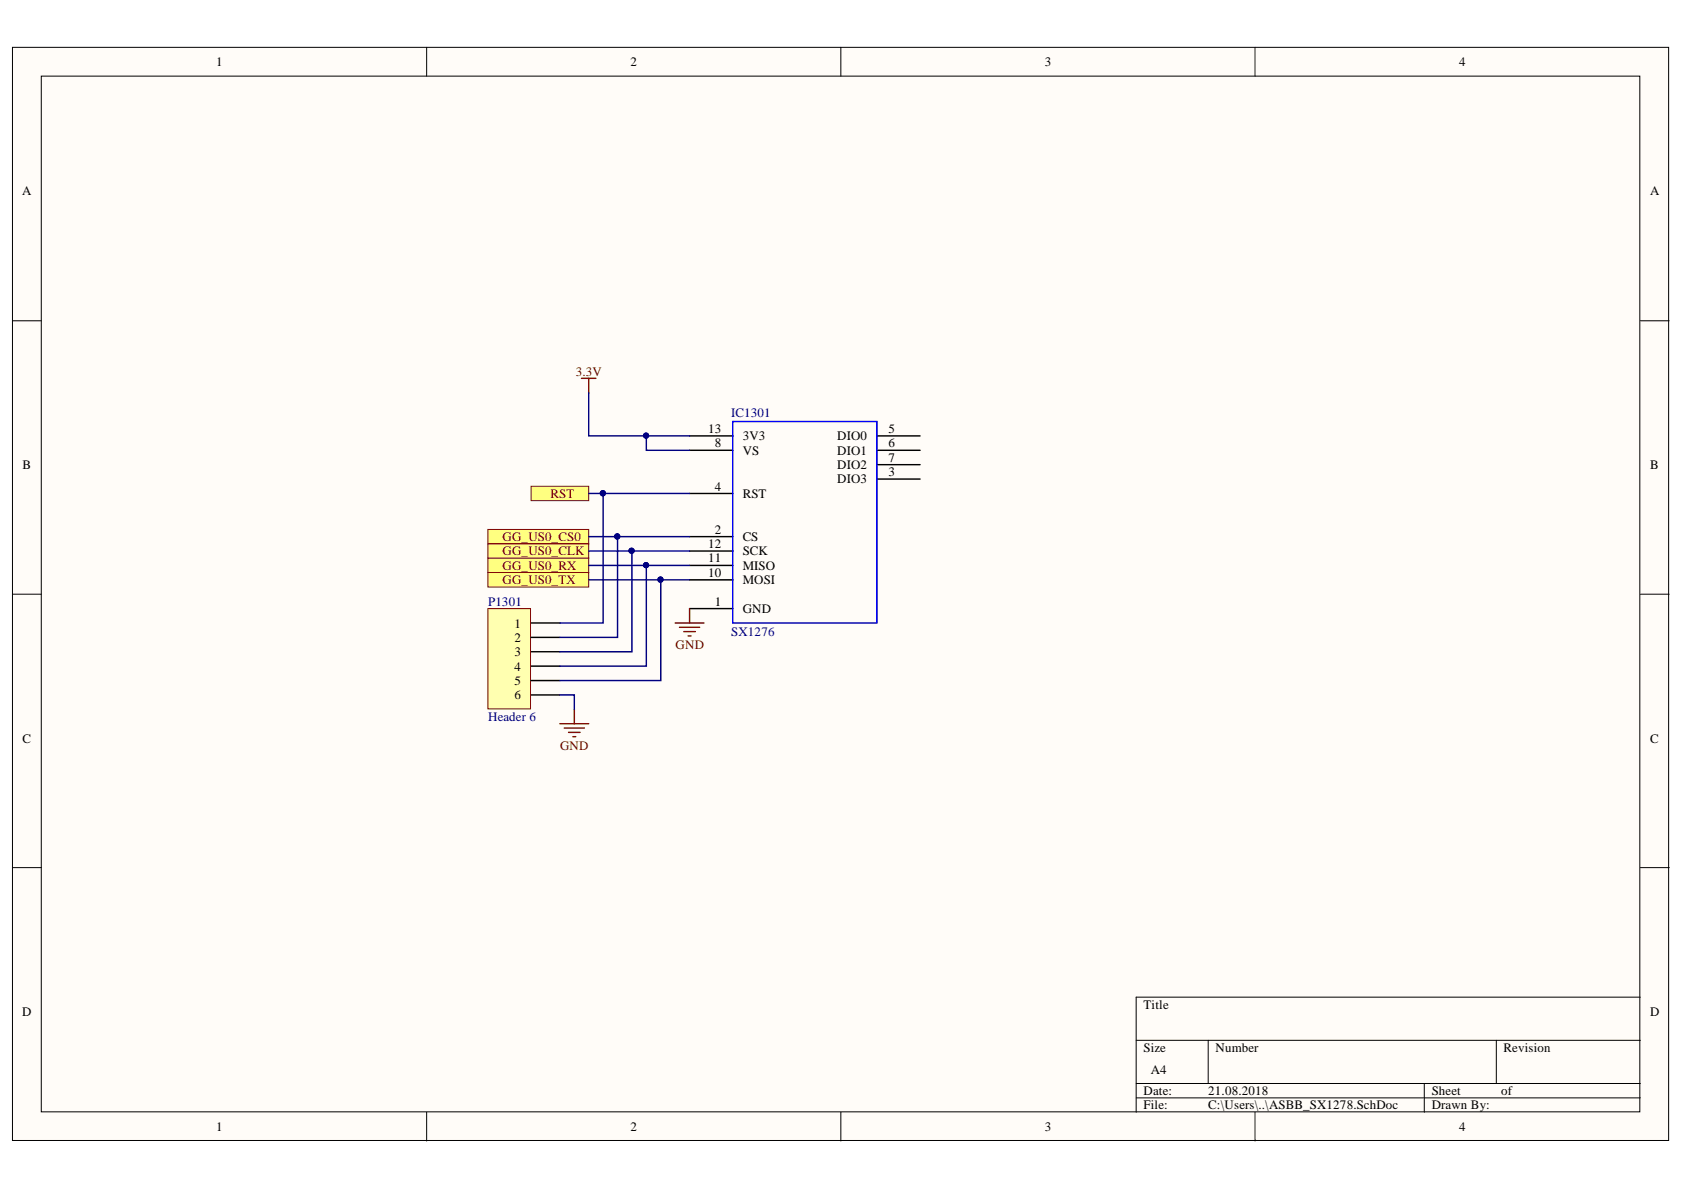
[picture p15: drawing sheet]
<svg xmlns="http://www.w3.org/2000/svg" width="297mm" height="210mm" viewBox="0 0 297 210" stroke-linecap="round" stroke-linejoin="round" font-family="sans-serif">
<defs><g id="words">
<g font-size="2.3">
<text x="38.1" y="11.7">1</text>
<text x="111.2" y="11.7">2</text>
<text x="184.3" y="11.7">3</text>
<text x="257.4" y="11.7">4</text>
<text x="3.9" y="34.5">A</text>
<text x="291.1" y="34.5">A</text>
<text x="124.9" y="76.4">13</text>
<text x="131" y="77.7">3V3</text>
<text x="147.7" y="77.7">DIO0</text>
<text x="156.7" y="76.4">5</text>
<text x="4" y="82.7">B</text>
<text x="126.1" y="78.9">8</text>
<text x="131" y="80.2">VS</text>
<text x="147.7" y="80.2">DIO1</text>
<text x="147.7" y="82.7">DIO2</text>
<text x="156.7" y="84">3</text>
<text x="156.7" y="78.9">6</text>
<text x="156.7" y="81.5">7</text>
<text x="291.1" y="82.7">B</text>
<text x="126.1" y="86.5">4</text>
<text x="131" y="87.8">RST</text>
<text x="147.7" y="85.3">DIO3</text>
<text x="126.1" y="94.1">2</text>
<text x="131" y="95.4">CS</text>
<text x="124.9" y="101.7">10</text>
<text x="124.9" y="99.2">11</text>
<text x="124.9" y="96.7">12</text>
<text x="131" y="100.5">MISO</text>
<text x="131" y="97.9">SCK</text>
<text x="126.1" y="106.9">1</text>
<text x="131" y="103">MOSI</text>
<text x="90.7" y="110.7">1</text>
<text x="90.7" y="113.2">2</text>
<text x="131" y="108.2">GND</text>
<text x="90.7" y="115.8">3</text>
<text x="90.7" y="118.3">4</text>
<text x="90.7" y="120.8">5</text>
<text x="90.7" y="123.4">6</text>
<text x="4" y="131">C</text>
<text x="291.1" y="131">C</text>
<text x="3.9" y="179.2">D</text>
<text x="201.7" y="177.9">Title</text>
<text x="291.1" y="179.2">D</text>
<text x="201.7" y="185.6">Size</text>
<text x="214.4" y="185.6">Number</text>
<text x="265.2" y="185.6">Revision</text>
<text x="203" y="189.4">A4</text>
<text x="201.7" y="193.2">Date:</text>
<text x="201.7" y="195.7">File:</text>
<text x="213.1" y="193.2">21.08.2018</text>
<text x="213.1" y="195.7">C:\Users\..\ASBB_SX1278.SchDoc</text>
<text x="252.5" y="193.2">Sheet</text>
<text x="252.5" y="195.7">Drawn By:</text>
<text x="264.8" y="193.2">of</text>
<text x="38.1" y="199.5">1</text>
<text x="111.2" y="199.5">2</text>
<text x="184.3" y="199.5">3</text>
<text x="257.4" y="199.5">4</text>
</g>
<g font-size="2.3" fill="#800000">
<text x="101.6" y="66.2">3.3V</text>
<text x="97.1" y="87.8">RST</text>
<text x="88.6" y="95.4">GG_US0_CS0</text>
<text x="88.6" y="97.9">GG_US0_CLK</text>
<text x="88.6" y="100.5">GG_US0_RX</text>
<text x="88.6" y="103">GG_US0_TX</text>
<text x="119.2" y="114.5">GND</text>
<text x="98.8" y="132.2">GND</text>
</g>
<g font-size="2.3" fill="#000080">
<text x="129" y="73.6">IC1301</text>
<text x="86.1" y="106.9">P1301</text>
<text x="129" y="112.2">SX1276</text>
<text x="86.1" y="127.2">Header 6</text>
</g>
</g></defs>
<g fill="#fffcf8" stroke="#000" stroke-width=".18">
<path d="M2.2 8.4h292.1v192.8h-292.1z"/>
<path d="M7.3 13.4h281.9v182.7h-281.9z"/>
</g>
<g fill="none" stroke="#000" stroke-width=".18">
<path d="M75.3 8.4v5M148.3 8.4v5M221.4 8.4v5M2.2 56.6h5.1M289.3 56.6h5.1M2.2 104.8h5.1M289.3 104.8h5.1M2.2 153h5.1M289.3 153h5.1M289.3 175.9h-88.9v20.3M75.3 196.2v5.1M148.3 196.2v5.1"/>
<path d="M200.4 183.5h88.9M200.4 191.1h88.9M200.4 193.7h88.9M213.1 183.5v7.6M221.4 196.2v5.1M251.2 191.1v5.1M263.9 183.5v7.6"/>
</g>
<path d="M121.6 76.9h7.7M121.6 79.4h7.7M154.7 76.9h7.6M154.7 79.4h7.6M121.6 94.7h7.7M121.6 87h7.7M121.6 99.7h7.7M121.6 97.2h7.7M154.7 84.5h7.6M154.7 82h7.6M121.6 107.3h7.7M121.6 102.3h7.7" fill="none" stroke="#000" stroke-width=".25"/>
<path d="M129.3 74.3h25.4v35.6h-25.4z" fill="none" stroke="#00f" stroke-width=".25"/>
<path d="M93.7 85.8h10.1v2.5h-10.1z" fill-rule="evenodd" fill="#ffff80" stroke="#800000" stroke-width=".18"/>
<path d="M119.1 109.9h5.1M119.9 110.6h3.5M120.6 111.4h2M121.4 112.2h.5M121.6 107.3v2.6" fill="none" stroke="#800000" stroke-width=".25"/>
<g fill="#ffff80" stroke="#800000" stroke-width=".18">
<path d="M86.1 93.4h17.7v2.5h-17.7z" fill-rule="evenodd"/>
<path d="M86.1 95.9h17.7v2.6h-17.7z" fill-rule="evenodd"/>
<path d="M86.1 98.5h17.7v2.5h-17.7z" fill-rule="evenodd"/>
<path d="M86.1 101h17.7v2.5h-17.7z" fill-rule="evenodd"/>
</g>
<path d="M102.6 66.7h2.5M103.8 66.7v2.6" fill="none" stroke="#800000" stroke-width=".25"/>
<path d="M86.1 107.3h7.5v17.7h-7.5z" fill="#ffffb0" stroke="#800000" stroke-width=".18"/>
<path d="M93.7 109.9h5.1M93.7 112.4h5.1M93.7 115h5.1M93.7 117.5h5.1M93.7 120h5.1M93.7 122.6h5.1" fill="none" stroke="#000" stroke-width=".25"/>
<g fill="none" stroke="#000080" stroke-width=".25">
<path d="M103.8 69.3v7.6h17.8M114 76.9v2.5h7.6M103.8 87h17.8M103.8 94.7h17.8M103.8 97.2h17.8M103.8 99.7h17.8M106.4 87v22.9h-7.6M108.9 94.7v17.7h-10.1M111.5 97.2v17.8h-12.7M114 99.7v17.8h-15.2M103.8 102.3h17.8M116.5 102.3v17.7h-17.7"/>
<path d="M98.8 122.6h2.5v2.5"/>
</g>
<g fill="#000080" stroke="#000080" stroke-width=".18">
<circle cx="114" cy="76.8" r=".46"/>
<circle cx="106.3" cy="87" r=".46"/>
<circle cx="108.9" cy="94.6" r=".46"/>
<circle cx="111.4" cy="97.1" r=".46"/>
<circle cx="114" cy="99.7" r=".46"/>
<circle cx="116.5" cy="102.2" r=".46"/>
</g>
<path d="M98.8 127.7h5M99.5 128.4h3.6M100.3 129.2h2M101 129.9h.6M101.3 125.1v2.6" fill="none" stroke="#800000" stroke-width=".25"/>
<use href="#words"/>
</svg>
